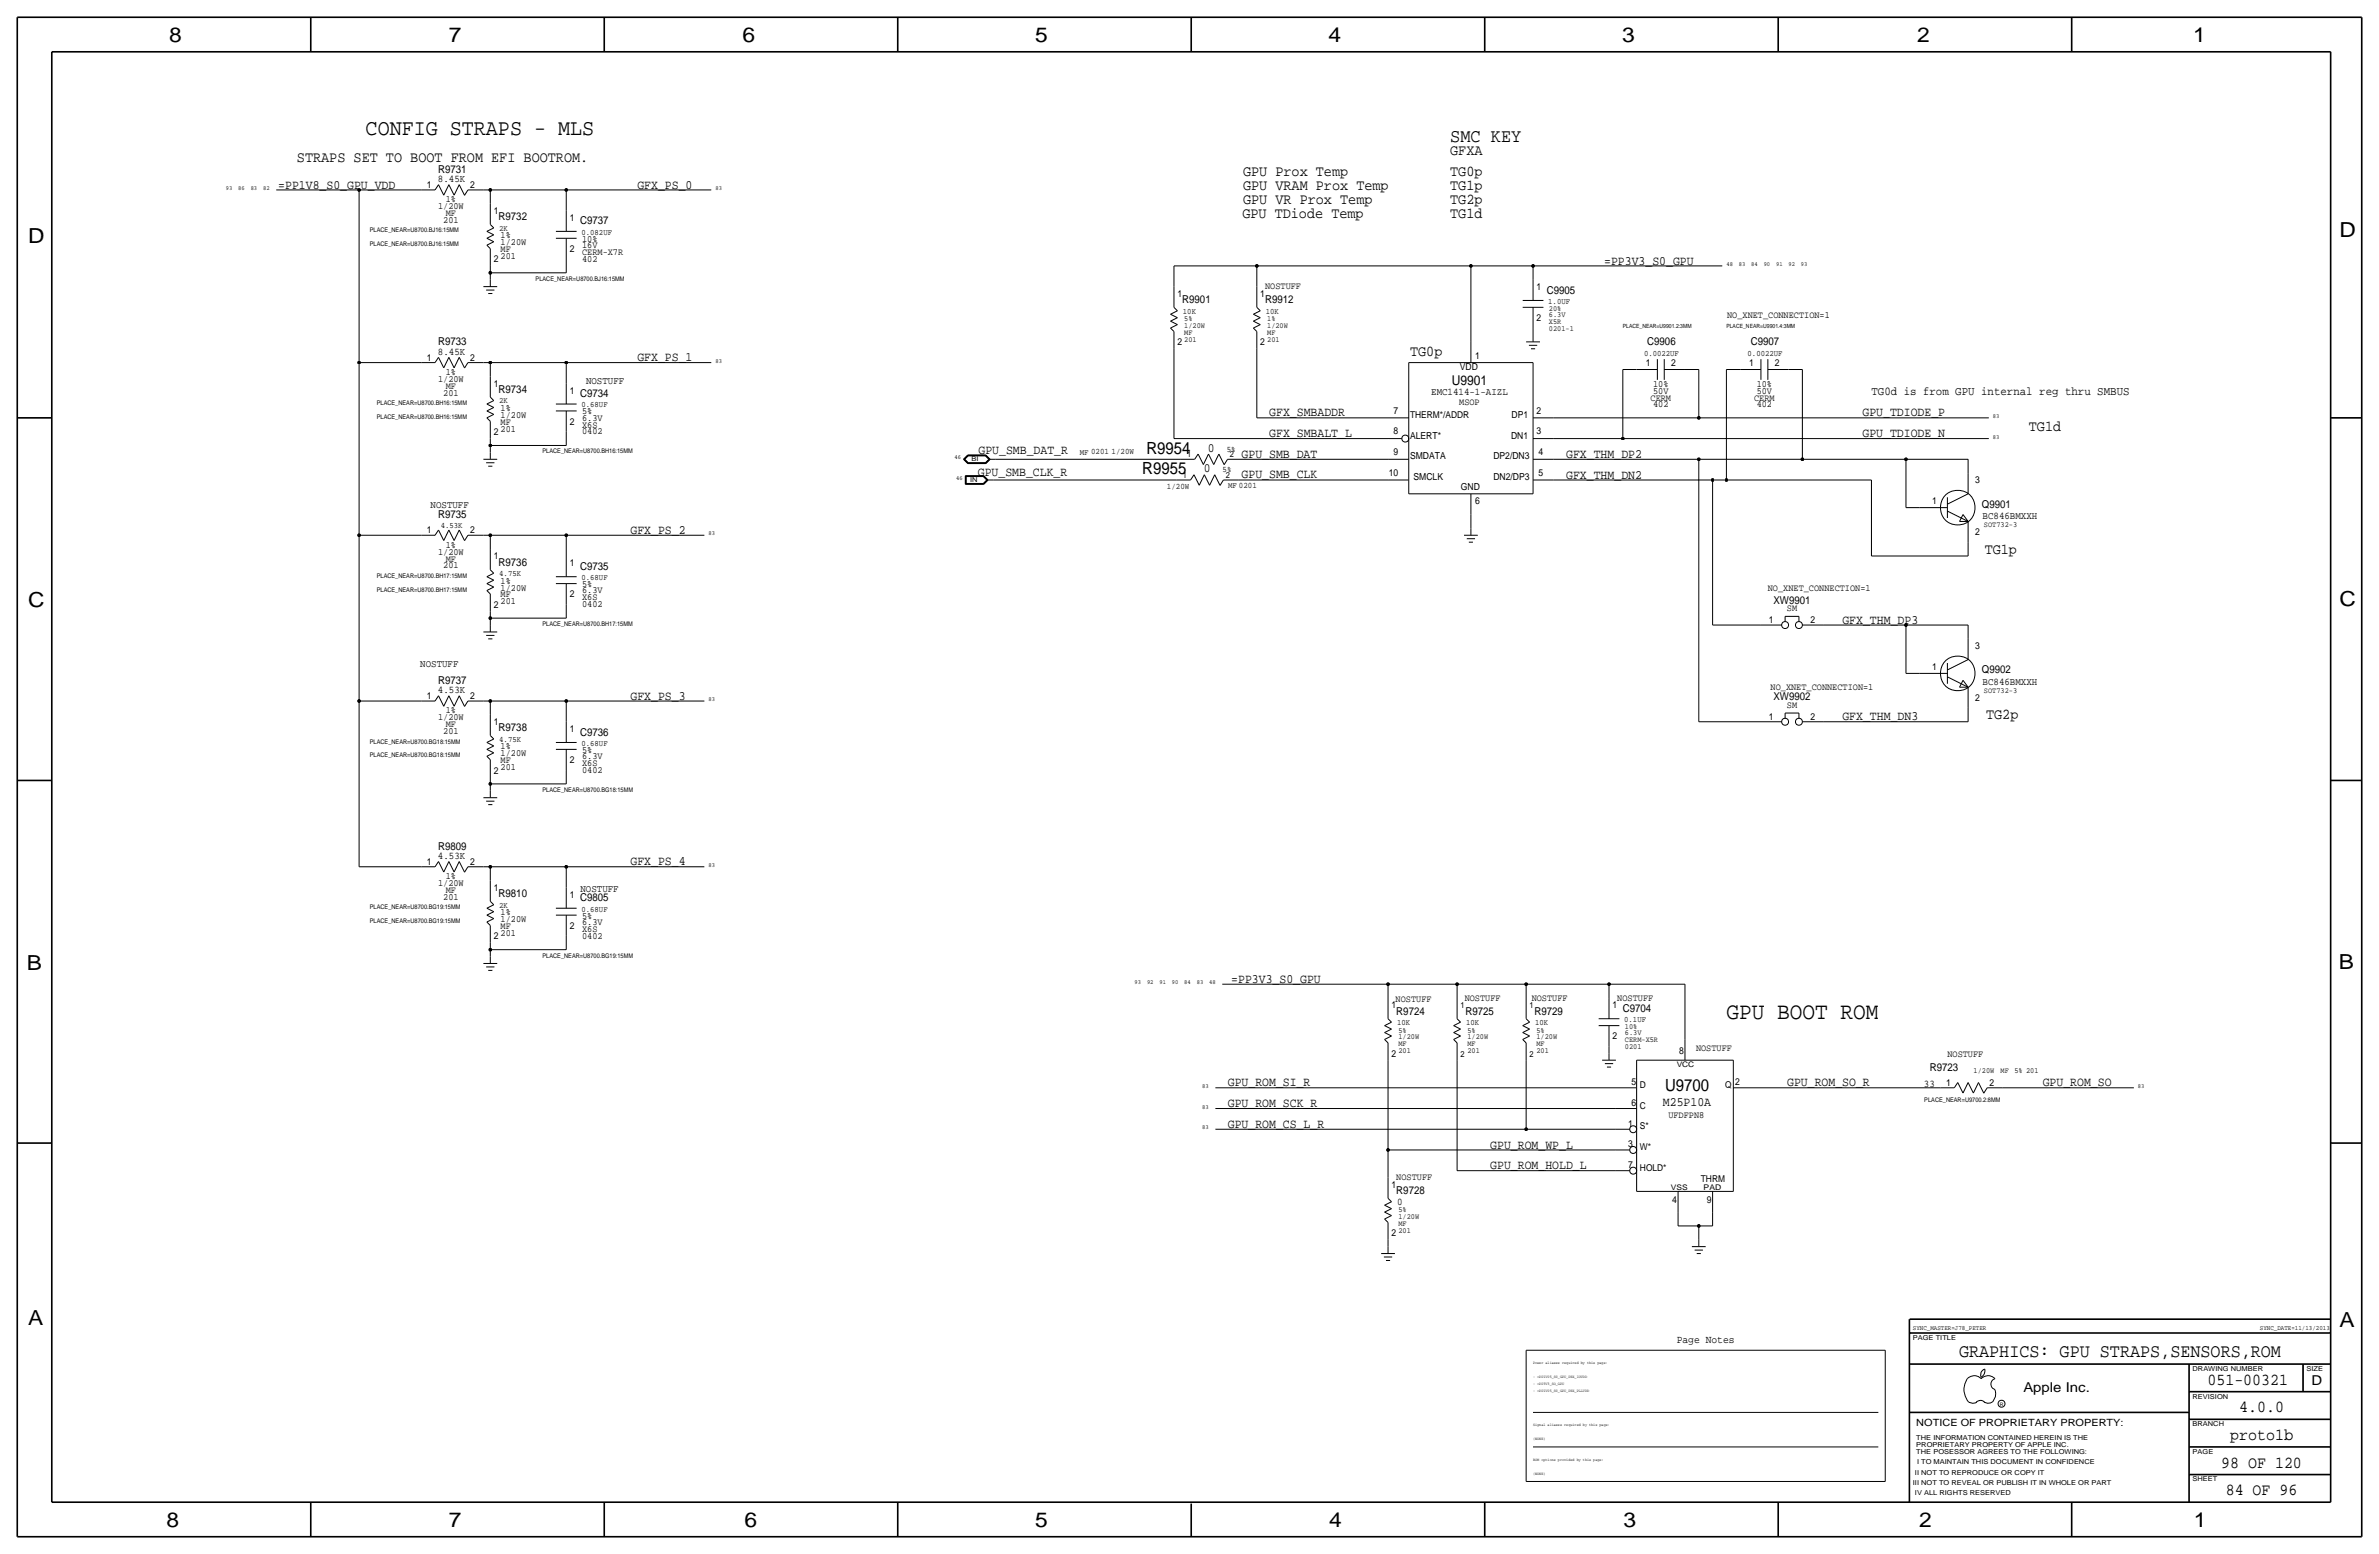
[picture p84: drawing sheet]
<svg xmlns="http://www.w3.org/2000/svg" width="875mm" height="572mm" viewBox="0 0 875 572" stroke-linecap="round" stroke-linejoin="round" font-family="sans-serif">
<defs><g id="words">
<text font-size="8.7" x="635" y="374.6">GPU BOOT ROM</text>
<text font-size="8.3" x="134.5" y="49.5">CONFIG STRAPS - MLS</text>
<g font-size="7.6">
<text x="62.2" y="15.5">8</text>
<text x="165.1" y="15.5">7</text>
<text x="273" y="15.5">6</text>
<text x="380.7" y="15.5">5</text>
<text x="488.7" y="15.5">4</text>
<text x="596.6" y="15.5">3</text>
<text x="705.1" y="15.5">2</text>
<text x="806.7" y="15.5">1</text>
<text x="10.4" y="89.4">D</text>
<text x="860.5" y="87.1">D</text>
<text x="10.4" y="223.3">C</text>
<text x="860.6" y="222.8">C</text>
<text x="9.9" y="356.6">B</text>
<text x="860.3" y="356.4">B</text>
<text x="10.4" y="487.4">A</text>
<text x="860.6" y="488.2">A</text>
<text x="61.2" y="561.6">8</text>
<text x="165.1" y="561.6">7</text>
<text x="273.8" y="561.6">6</text>
<text x="380.7" y="561.6">5</text>
<text x="488.9" y="561.6">4</text>
<text x="597.2" y="561.6">3</text>
<text x="705.9" y="561.6">2</text>
<text x="806.9" y="561.6">1</text>
</g>
<text font-size="7" x="533.4" y="52.1">SMC KEY</text>
<text font-size="6.9" x="720.6" y="499.1">GRAPHICS: GPU STRAPS,SENSORS,ROM</text>
<g font-size="6.2">
<text x="421.7" y="166.9">R9954</text>
<text x="420.1" y="174.5">R9955</text>
<text x="612.4" y="401.3">U9700</text>
<text x="811.9" y="509.3">051-00321</text>
<text x="823.6" y="519.4">4.0.0</text>
<text x="820.3" y="529.6">proto1b</text>
<text x="817" y="539.7">98 OF 120</text>
<text x="818.7" y="549.9">84 OF 96</text>
</g>
<g font-size="5.6">
<text x="109.2" y="59.7">STRAPS SET TO BOOT FROM EFI BOOTROM.</text>
<text x="533.4" y="57.1">GFXA</text>
<text x="457.2" y="64.8">GPU Prox Temp</text>
<text x="533.4" y="64.8">TG0p</text>
<text x="457.2" y="69.8">GPU VRAM Prox Temp</text>
<text x="533.4" y="69.8">TG1p</text>
<text x="457.2" y="74.9">GPU VR Prox Temp</text>
<text x="533.4" y="74.9">TG2p</text>
<text x="456.9" y="80">GPU TDiode Temp</text>
<text x="533.4" y="80">TG1d</text>
<text x="518.7" y="130.8">TG0p</text>
<text x="746.3" y="158.5">TG1d</text>
<text x="730" y="203.7">TG1p</text>
<text x="730.5" y="264.4">TG2p</text>
</g>
<g font-size="5">
<text x="534" y="141.5">U9901</text>
<text x="850.2" y="509.3">D</text>
<text x="744.2" y="511.8">Apple Inc.</text>
</g>
<g font-size="4.7">
<text x="102.4" y="69.3">=PP1V8_S0_GPU_VDD</text>
<text x="234.4" y="69.3">GFX_PS_0</text>
<text x="590" y="97.5">=PP3V3_S0_GPU</text>
<text x="234.4" y="132.8">GFX_PS_1</text>
<text x="466.9" y="153.2">GFX_SMBADDR</text>
<text x="685" y="153.2">GPU_TDIODE_P</text>
<text x="466.9" y="160.8">GFX_SMBALT_L</text>
<text x="685" y="160.8">GPU_TDIODE_N</text>
<text x="359.9" y="166.9">GPU_SMB_DAT_R</text>
<text x="444.3" y="166.1">0</text>
<text x="442.7" y="173.7">0</text>
<text x="456.7" y="168.4">GPU_SMB_DAT</text>
<text x="576.1" y="168.4">GFX_THM_DP2</text>
<text x="359.7" y="175">GPU_SMB_CLK_R</text>
<text x="456.7" y="175.8">GPU_SMB_CLK</text>
<text x="576.1" y="176">GFX_THM_DN2</text>
<text x="231.9" y="196.3">GFX_PS_2</text>
<text x="677.7" y="229.4">GFX_THM_DP3</text>
<text x="231.9" y="257.3">GFX_PS_3</text>
<text x="677.7" y="264.9">GFX_THM_DN3</text>
<text x="231.9" y="318.3">GFX_PS_4</text>
<text x="452.9" y="361.4">=PP3V3_S0_GPU</text>
<text x="451.6" y="399.5">GPU_ROM_SI_R</text>
<text x="657.4" y="399.5">GPU_ROM_SO_R</text>
<text x="751.3" y="399.5">GPU_ROM_SO</text>
<text x="451.6" y="407.2">GPU_ROM_SCK_R</text>
<text x="611.7" y="406.9">M25P10A</text>
<text x="451.6" y="414.8">GPU_ROM_CS_L_R</text>
<text x="548.1" y="422.4">GPU_ROM_WP_L</text>
<text x="548.1" y="430">GPU_ROM_HOLD_L</text>
</g>
<text font-size="4.4" x="688.3" y="145.3">TG0d is from GPU internal reg thru SMBUS</text>
<g font-size="4">
<text x="161.1" y="63.5">R9731</text>
<text x="183.4" y="81">R9732</text>
<text x="213.4" y="82.6">C9737</text>
<text x="569" y="108">C9905</text>
<text x="434.8" y="111.5">R9901</text>
<text x="465.3" y="111.5">R9912</text>
<text x="161.1" y="127">R9733</text>
<text x="605.9" y="127">C9906</text>
<text x="644" y="127">C9907</text>
<text x="183.4" y="144.5">R9734</text>
<text x="213.4" y="146.1">C9734</text>
<text x="161.1" y="190.5">R9735</text>
<text x="729" y="186.7">Q9901</text>
<text x="183.4" y="208">R9736</text>
<text x="213.4" y="209.6">C9735</text>
<text x="652.3" y="222">XW9901</text>
<text x="161.1" y="251.5">R9737</text>
<text x="729" y="247.7">Q9902</text>
<text x="652.3" y="257.6">XW9902</text>
<text x="183.4" y="269">R9738</text>
<text x="213.4" y="270.5">C9736</text>
<text x="161.1" y="312.4">R9809</text>
<text x="183.4" y="329.9">R9810</text>
<text x="213.4" y="331.5">C9805</text>
<text x="513.6" y="373.1">R9724</text>
<text x="539" y="373.1">R9725</text>
<text x="564.4" y="373.1">R9729</text>
<text x="596.9" y="372.1">C9704</text>
<text x="709.8" y="393.7">R9723</text>
<text x="513.6" y="439.2">R9728</text>
<text x="616.7" y="494">Page Notes</text>
</g>
<g font-size="3.8">
<text x="161.1" y="67.1">8.45K</text>
<text x="161.1" y="130.6">8.45K</text>
<text x="215.5" y="141.2">NOSTUFF</text>
<text x="526.4" y="145.3">EMC1414-1-AIZL</text>
<text x="158.4" y="186.9">NOSTUFF</text>
<text x="729.2" y="190.8">BC846BMXXH</text>
<text x="154.6" y="245.4">NOSTUFF</text>
<text x="729.2" y="251.8">BC846BMXXH</text>
<text x="161.1" y="255">4.53K</text>
<text x="161.1" y="316">4.53K</text>
<text x="213.5" y="327.9">NOSTUFF</text>
<text x="707.7" y="399.8">33</text>
<text x="513.8" y="443">0</text>
</g>
<text font-size="3.7" x="704.8" y="524.5">NOTICE OF PROPRIETARY PROPERTY:</text>
<g font-size="3.5">
<text x="157" y="69.1">1</text>
<text x="173" y="69.1">2</text>
<text x="161.1" y="77">1/20W</text>
<text x="164" y="74.4">1%</text>
<text x="163" y="82">201</text>
<text x="164" y="79.5">MF</text>
<text x="181.6" y="78.7">1</text>
<text x="209.5" y="81.3">1</text>
<text x="184.1" y="87.6">1%</text>
<text x="214.1" y="88.9">10%</text>
<text x="184.1" y="92.7">MF</text>
<text x="184.1" y="90.2">1/20W</text>
<text x="184.1" y="95.3">201</text>
<text x="209.5" y="92.7">2</text>
<text x="214.1" y="91.2">16V</text>
<text x="214.1" y="93.7">CERM-X7R</text>
<text x="181.6" y="96.5">2</text>
<text x="214.1" y="96.3">402</text>
<text x="465.3" y="106.2">NOSTUFF</text>
<text x="565.1" y="106.7">1</text>
<text x="433.1" y="109.2">1</text>
<text x="463.5" y="109.2">1</text>
<text x="565.1" y="118.1">2</text>
<text x="635.3" y="117.1">NO_XNET_CONNECTION=1</text>
<text x="433.1" y="127">2</text>
<text x="463.5" y="127">2</text>
<text x="157" y="132.6">1</text>
<text x="164" y="137.9">1%</text>
<text x="173" y="132.6">2</text>
<text x="537" y="135.9">VDD</text>
<text x="542.6" y="132.1">1</text>
<text x="605.3" y="134.6">1</text>
<text x="614.7" y="134.6">2</text>
<text x="643.4" y="134.6">1</text>
<text x="652.8" y="134.6">2</text>
<text x="161.1" y="140.5">1/20W</text>
<text x="164" y="143">MF</text>
<text x="181.6" y="142.2">1</text>
<text x="608" y="142.2">10%</text>
<text x="646.1" y="142.2">10%</text>
<text x="163" y="145.5">201</text>
<text x="209.5" y="144.8">1</text>
<text x="536.7" y="149.1">MSOP</text>
<text x="607.1" y="147.3">CERM</text>
<text x="608" y="149.9">402</text>
<text x="608" y="144.8">50V</text>
<text x="645.2" y="147.3">CERM</text>
<text x="646.1" y="144.8">50V</text>
<text x="646.1" y="149.9">402</text>
<text x="184.1" y="151.1">1%</text>
<text x="184.1" y="153.7">1/20W</text>
<text x="214.1" y="152.4">5%</text>
<text x="214.1" y="154.7">6.3V</text>
<text x="512.6" y="152.1">7</text>
<text x="518.7" y="153.7">THERM*/ADDR</text>
<text x="556" y="153.7">DP1</text>
<text x="565.2" y="152.1">2</text>
<text x="181.6" y="160">2</text>
<text x="184.1" y="156.2">MF</text>
<text x="184.1" y="158.8">201</text>
<text x="209.5" y="156.2">2</text>
<text x="214.1" y="159.8">0402</text>
<text x="214.1" y="157.2">X6S</text>
<text x="512.6" y="159.8">8</text>
<text x="518.7" y="161.3">ALERT*</text>
<text x="555.8" y="161.3">DN1</text>
<text x="565.2" y="159.8">3</text>
<text x="512.6" y="167.4">9</text>
<text x="565.9" y="167.4">4</text>
<text x="518.7" y="168.9">SMDATA</text>
<text x="549.3" y="168.9">DP2/DN3</text>
<text x="510.8" y="175">10</text>
<text x="519.9" y="176.5">SMCLK</text>
<text x="549.3" y="176.5">DN2/DP3</text>
<text x="565.9" y="175">5</text>
<text x="726.4" y="177.8">3</text>
<text x="537.3" y="180.3">GND</text>
<text x="542.5" y="185.4">6</text>
<text x="710.7" y="185.4">1</text>
<text x="157" y="196.1">1</text>
<text x="173" y="196.1">2</text>
<text x="726.4" y="196.9">2</text>
<text x="161.1" y="204">1/20W</text>
<text x="164" y="201.4">1%</text>
<text x="163" y="209">201</text>
<text x="164" y="206.5">MF</text>
<text x="181.6" y="205.7">1</text>
<text x="209.5" y="208.3">1</text>
<text x="184.1" y="214.6">1%</text>
<text x="214.1" y="215.9">5%</text>
<text x="184.1" y="217.2">1/20W</text>
<text x="184.1" y="219.7">MF</text>
<text x="209.5" y="219.7">2</text>
<text x="214.1" y="218.2">6.3V</text>
<text x="214.1" y="220.7">X6S</text>
<text x="650.2" y="217.2">NO_XNET_CONNECTION=1</text>
<text x="181.6" y="223.5">2</text>
<text x="184.1" y="222.3">201</text>
<text x="214.1" y="223.3">0402</text>
<text x="657.2" y="224.8">SM</text>
<text x="650.6" y="229.1">1</text>
<text x="665.9" y="229.1">2</text>
<text x="726.4" y="238.8">3</text>
<text x="710.7" y="246.4">1</text>
<text x="157" y="257">1</text>
<text x="173" y="257">2</text>
<text x="651.3" y="253.7">NO_XNET_CONNECTION=1</text>
<text x="726.4" y="257.8">2</text>
<text x="164" y="262.4">1%</text>
<text x="657.2" y="260.4">SM</text>
<text x="161.1" y="264.9">1/20W</text>
<text x="164" y="267.5">MF</text>
<text x="181.6" y="266.7">1</text>
<text x="209.5" y="269.2">1</text>
<text x="650.6" y="264.7">1</text>
<text x="665.9" y="264.7">2</text>
<text x="163" y="270">201</text>
<text x="184.1" y="275.6">1%</text>
<text x="184.1" y="278.1">1/20W</text>
<text x="184.1" y="280.7">MF</text>
<text x="209.5" y="280.7">2</text>
<text x="214.1" y="279.1">6.3V</text>
<text x="214.1" y="276.9">5%</text>
<text x="214.1" y="281.7">X6S</text>
<text x="181.6" y="284.5">2</text>
<text x="184.1" y="283.2">201</text>
<text x="214.1" y="284.2">0402</text>
<text x="157" y="318">1</text>
<text x="164" y="323.3">1%</text>
<text x="173" y="318">2</text>
<text x="161.1" y="325.9">1/20W</text>
<text x="164" y="328.4">MF</text>
<text x="181.6" y="327.7">1</text>
<text x="163" y="331">201</text>
<text x="209.5" y="330.2">1</text>
<text x="184.1" y="341.6">MF</text>
<text x="184.1" y="336.6">1%</text>
<text x="184.1" y="339.1">1/20W</text>
<text x="209.5" y="341.6">2</text>
<text x="214.1" y="337.8">5%</text>
<text x="214.1" y="340.1">6.3V</text>
<text x="181.6" y="345.4">2</text>
<text x="184.1" y="344.2">201</text>
<text x="214.1" y="345.2">0402</text>
<text x="214.1" y="342.6">X6S</text>
<text x="511.8" y="370.8">1</text>
<text x="513.3" y="368.6">NOSTUFF</text>
<text x="538.7" y="368.3">NOSTUFF</text>
<text x="563.4" y="368.3">NOSTUFF</text>
<text x="593.1" y="370.8">1</text>
<text x="594.9" y="368">NOSTUFF</text>
<text x="593.1" y="382.3">2</text>
<text x="511.8" y="388.6">2</text>
<text x="617.6" y="387.7">8</text>
<text x="623.8" y="386.3">NOSTUFF</text>
<text x="716.3" y="388.9">NOSTUFF</text>
<text x="600.1" y="399.1">5</text>
<text x="603.2" y="400.1">D</text>
<text x="634.6" y="400.1">Q</text>
<text x="638.2" y="399.1">2</text>
<text x="715.8" y="399.3">1</text>
<text x="731.8" y="399.3">2</text>
<text x="600.1" y="406.7">6</text>
<text x="603.2" y="407.7">C</text>
<text x="613.7" y="411.2">UFDFPN8</text>
<text x="598.8" y="414.3">1</text>
<text x="603.2" y="415.3">S*</text>
<text x="598.8" y="421.9">3</text>
<text x="603.2" y="423">W*</text>
<text x="598.8" y="429.6">7</text>
<text x="603.2" y="430.6">HOLD*</text>
<text x="511.8" y="436.9">1</text>
<text x="513.6" y="434.1">NOSTUFF</text>
<text x="625.6" y="434.8">THRM</text>
<text x="615.1" y="442.3">4</text>
<text x="627.8" y="442.3">9</text>
<text x="511.8" y="454.7">2</text>
</g>
<g font-size="3.1">
<text x="397.1" y="167.4">MF 0201</text>
<text x="408.9" y="167.1">1/20W</text>
<text x="451.2" y="166.1">5%</text>
<text x="436.6" y="168.1">1</text>
<text x="449.7" y="173.7">5%</text>
<text x="452.4" y="168.1">2</text>
<text x="429.2" y="179.8">1/20W</text>
<text x="435.1" y="175.8">1</text>
<text x="450.8" y="175.8">2</text>
<text x="451.7" y="179.6">MF 0201</text>
<text x="537.2" y="370.8">1</text>
<text x="562.6" y="370.8">1</text>
<text x="537.2" y="388.6">2</text>
<text x="562.6" y="388.6">2</text>
</g>
<g font-size="3">
<text x="183.6" y="84.8">2K</text>
<text x="213.9" y="86.4">0.082UF</text>
<text x="569.5" y="111.8">1.0UF</text>
<text x="435.1" y="115.3">10K</text>
<text x="465.6" y="115.3">10K</text>
<text x="604.7" y="130.8">0.0022UF</text>
<text x="642.8" y="130.8">0.0022UF</text>
<text x="183.6" y="148.3">2K</text>
<text x="213.9" y="149.9">0.68UF</text>
<text x="162.1" y="194.1">4.53K</text>
<text x="183.6" y="211.8">4.75K</text>
<text x="213.9" y="213.4">0.68UF</text>
<text x="183.6" y="272.8">4.75K</text>
<text x="213.9" y="274.3">0.68UF</text>
<text x="183.6" y="333.8">2K</text>
<text x="213.9" y="335.3">0.68UF</text>
<text x="513.8" y="376.9">10K</text>
<text x="539.2" y="376.9">10K</text>
<text x="564.6" y="376.9">10K</text>
<text x="597.4" y="375.9">0.1UF</text>
</g>
<g font-size="2.9">
<text x="435.6" y="118.1">5%</text>
<text x="466.1" y="118.1">1%</text>
<text x="569.7" y="114.3">20%</text>
<text x="569.7" y="119.1">X5R</text>
<text x="569.7" y="116.6">6.3V</text>
<text x="435.6" y="120.7">1/20W</text>
<text x="435.6" y="123.2">MF</text>
<text x="435.6" y="125.7">201</text>
<text x="466.1" y="120.7">1/20W</text>
<text x="466.1" y="125.7">201</text>
<text x="466.1" y="123.2">MF</text>
<text x="569.7" y="121.7">0201-1</text>
<text x="729.7" y="193.8">SOT732-3</text>
<text x="729.7" y="254.8">SOT732-3</text>
<text x="514.3" y="379.7">5%</text>
<text x="514.3" y="382.3">1/20W</text>
<text x="539.8" y="382.3">1/20W</text>
<text x="539.8" y="379.7">5%</text>
<text x="565.1" y="382.3">1/20W</text>
<text x="565.1" y="379.7">5%</text>
<text x="597.7" y="383.3">CERM-X5R</text>
<text x="597.7" y="380.7">6.3V</text>
<text x="597.7" y="378.5">10%</text>
<text x="514.3" y="384.8">MF</text>
<text x="514.3" y="387.3">201</text>
<text x="539.8" y="384.8">MF</text>
<text x="539.8" y="387.3">201</text>
<text x="565.1" y="387.4">201</text>
<text x="565.1" y="384.8">MF</text>
<text x="597.7" y="385.8">0201</text>
<text x="725.9" y="394.5">1/20W</text>
<text x="735.8" y="394.5">MF</text>
<text x="740.9" y="394.5">5% 201</text>
<text x="626.6" y="437.6">PAD</text>
<text x="514.3" y="445.8">5%</text>
<text x="514.3" y="448.3">1/20W</text>
<text x="514.3" y="450.8">MF</text>
<text x="514.3" y="453.4">201</text>
</g>
<g font-size="2.8">
<text x="616.7" y="392.5">VCC</text>
<text x="614.6" y="437.7">VSS</text>
</g>
<g font-size="2.5">
<text x="357.4" y="169.7">BI</text>
<text x="356.9" y="177.3">IN</text>
<text x="703.6" y="492.8">PAGE TITLE</text>
<text x="806.4" y="504.2">DRAWING NUMBER</text>
<text x="848.4" y="504.2">SIZE</text>
<text x="806.4" y="514.4">REVISION</text>
<text x="806.4" y="524.5">BRANCH</text>
<text x="704.8" y="532.1">PROPRIETARY PROPERTY OF APPLE INC.</text>
<text x="704.8" y="529.6">THE INFORMATION CONTAINED HEREIN IS THE</text>
<text x="704.9" y="534.7">THE POSESSOR AGREES TO THE FOLLOWING:</text>
<text x="705.1" y="538.5">I TO MAINTAIN THIS DOCUMENT IN CONFIDENCE</text>
<text x="806.4" y="534.7">PAGE</text>
<text x="704.3" y="542.3">II NOT TO REPRODUCE OR COPY IT</text>
<text x="806.5" y="544.8">SHEET</text>
<text x="703.6" y="546.1">III NOT TO REVEAL OR PUBLISH IT IN WHOLE OR PART</text>
<text x="704.3" y="549.9">IV ALL RIGHTS RESERVED</text>
</g>
<g font-size="2.4">
<text x="703.6" y="488.9">SYNC_MASTER=J78_PETER</text>
<text x="831.2" y="488.9">SYNC_DATE=11/13/2013</text>
</g>
<g font-size="2.3">
<text x="83.1" y="69.9">93</text>
<text x="87.6" y="69.9">86</text>
<text x="92.2" y="69.9">83</text>
<text x="96.8" y="69.9">82</text>
<text x="263.1" y="69.9">83</text>
<text x="136" y="85.5">PLACE_NEAR=U8700.BJ16:15MM</text>
<text x="136" y="90.6">PLACE_NEAR=U8700.BJ16:15MM</text>
<text x="635" y="97.8">48</text>
<text x="639.6" y="97.8">83</text>
<text x="644.1" y="97.8">84</text>
<text x="648.7" y="97.8">90</text>
<text x="653.3" y="97.8">91</text>
<text x="657.9" y="97.8">92</text>
<text x="662.4" y="97.8">93</text>
<text x="197" y="103.3">PLACE_NEAR=U8700.BJ16:15MM</text>
<text x="263.1" y="133.4">83</text>
<text x="138.6" y="149">PLACE_NEAR=U8700.BH16:15MM</text>
<text x="138.6" y="154.1">PLACE_NEAR=U8700.BH16:15MM</text>
<text x="733" y="153.7">83</text>
<text x="733" y="161.3">83</text>
<text x="199.5" y="166.8">PLACE_NEAR=U8700.BH16:15MM</text>
<text x="351.1" y="168.9">46</text>
<text x="351.7" y="176.5">46</text>
<text x="260.6" y="196.9">83</text>
<text x="138.6" y="212.5">PLACE_NEAR=U8700.BH17:15MM</text>
<text x="138.6" y="217.6">PLACE_NEAR=U8700.BH17:15MM</text>
<text x="199.5" y="230.3">PLACE_NEAR=U8700.BH17:15MM</text>
<text x="260.6" y="257.8">83</text>
<text x="136" y="273.5">PLACE_NEAR=U8700.BG18:15MM</text>
<text x="136" y="278.5">PLACE_NEAR=U8700.BG18:15MM</text>
<text x="199.5" y="291.2">PLACE_NEAR=U8700.BG18:15MM</text>
<text x="260.6" y="318.8">83</text>
<text x="136" y="334.4">PLACE_NEAR=U8700.BG19:15MM</text>
<text x="136" y="339.5">PLACE_NEAR=U8700.BG19:15MM</text>
<text x="199.5" y="352.2">PLACE_NEAR=U8700.BG19:15MM</text>
<text x="417.3" y="362">93</text>
<text x="421.9" y="362">92</text>
<text x="426.5" y="362">91</text>
<text x="431" y="362">90</text>
<text x="435.6" y="362">84</text>
<text x="440.2" y="362">83</text>
<text x="444.8" y="362">48</text>
<text x="442.2" y="400.1">83</text>
<text x="786.4" y="400.1">83</text>
<text x="442.2" y="407.7">83</text>
<text x="707.8" y="405.3">PLACE_NEAR=U9700.2:8MM</text>
<text x="442.2" y="415.3">83</text>
</g>
<g font-size="2.1">
<text x="596.9" y="120.7">PLACE_NEAR=U9901.2:3MM</text>
<text x="635" y="120.7">PLACE_NEAR=U9901.4:3MM</text>
</g>
<text font-size="1.8" x="735.6" y="516.9">R</text>
<g font-size="1.4">
<text x="563.9" y="501.6">Power aliases required by this page:</text>
<text x="563.9" y="509.3">- =PP3V3_SO_GPU</text>
<text x="563.9" y="506.7">- =PP1V05_S0_GPU_PEX_IOVDD</text>
<text x="563.9" y="511.8">- =PP1V05_S0_GPU_PEX_PLLVDD</text>
<text x="563.9" y="524.5">Signal aliases required by this page:</text>
<text x="563.9" y="529.6">(NONE)</text>
<text x="563.9" y="537.2">BOM options provided by this page:</text>
<text x="563.9" y="542.3">(NONE)</text>
</g>
</g></defs>
<g fill="none" stroke="#000" stroke-width=".37">
<path d="M101.6 69.9h30.5zM132.1 69.9v63.5zM132.1 69.9h22.8zM154.9 69.9h5.1zM161.3 67.9l-1.3 2zM161.3 67.9l1.9 3.9zM165.1 67.9l-1.9 3.9zM165.1 67.9l1.9 3.9zM168.9 67.9l-1.9 3.9zM168.9 67.9l1.9 3.9zM172.1 69.9l-1.3 2zM172.1 69.9h5.7z"/>
<path d="M177.8 69.9h2.5zM180.3 69.9v5zM180.3 74.9v7.7zM180.3 69.9h28zM208.3 69.8v7.7zM208.3 69.9h53.3zM208.3 77.5v7.6zM179.1 85.1l2.5-1.3zM179.1 90.2l2.5-1.3zM179.1 87.6l2.5-1.2zM179.1 90.2l1.2 1.2zM179.1 87.6l2.5 1.3z"/>
<path d="M179.1 85.1l2.5 1.3zM180.3 82.5l1.3 1.3zM180.3 97.8v2.5zM180.3 91.4v6.4zM204.5 85.1h7.6zM204.5 87.6h7.6zM208.3 95.3v5zM208.3 87.6v7.7zM431.8 97.8h30.5zM431.8 97.8v7.6zM462.3 97.8h78.7zM462.3 97.8v7.6z"/>
<path d="M541 97.8h22.9zM541 97.8v27.9zM563.9 97.8h69.6zM563.9 97.8v5.1zM177.8 105.4h5.1zM178.8 106.7h3.1zM179.6 108h1.5zM180.3 100.3v2.6zM180.3 102.9v2.5zM180.3 100.3h28zM430.5 115.6l2.6-1.3zM430.5 118.1l2.6-1.3z"/>
<path d="M430.5 118.1l2.6 1.3zM430.5 115.6l2.6 1.2zM431.8 113l1.3 1.3zM431.8 105.4v7.6zM461 115.6l2.5-1.3zM461 118.1l2.5-1.3zM461 118.1l2.6 1.3zM461 115.6l2.6 1.2zM462.3 113l1.2 1.3zM462.3 105.4v7.6zM560.1 113h7.6zM560.1 110.5h7.6z"/>
<path d="M563.9 102.9v7.6zM563.9 113v7.7zM132.1 133.4v63.5zM132.1 133.4h22.8zM154.9 133.4h5.1zM161.3 131.4l-1.3 2zM161.3 131.4l1.9 3.9zM165.1 131.4l-1.9 3.9zM165.1 131.4l1.9 3.9zM168.9 131.4l-1.9 3.9zM168.9 131.4l1.9 3.9zM172.1 133.4l-1.3 2z"/>
<path d="M172.1 133.4h5.7zM177.8 133.4h2.5zM180.3 133.4v5zM180.3 138.4v7.7zM180.3 133.4h28zM208.3 133.4h53.3zM208.3 133.3v7.7zM430.5 120.7l2.6-1.3zM430.5 120.7l1.3 1.2zM431.8 128.3v33zM431.8 121.9v6.4zM461 120.7l2.5-1.3z"/>
<path d="M461 120.7l1.3 1.2zM462.3 128.3v25.4zM462.3 121.9v6.4zM518.2 133.4h45.7zM518.2 133.4v48.2zM541 125.7v7.7zM561.3 125.7h5.1zM562.4 127h3zM563.1 128.3h1.5zM563.9 120.7v2.5zM563.9 123.2v2.5zM563.9 133.4v48.2z"/>
<path d="M596.9 135.9v25.4zM596.9 135.9h5.1zM602 135.9h7.6zM609.6 132.1v7.6zM612.1 132.1v7.6zM612.1 135.9h7.7zM619.8 135.9h5zM624.8 135.9v17.8zM635 135.9v40.6zM635 135.9h5.1zM640.1 135.9h7.6zM647.7 132.1v7.6z"/>
<path d="M650.2 132.1v7.6zM650.2 135.9h7.7zM657.9 135.9h5zM662.9 135.9v33zM179.1 148.6l2.5-1.3zM179.1 153.7l2.5-1.3zM179.1 151.1l2.5-1.2zM179.1 153.7l1.2 1.2zM179.1 151.1l2.5 1.3zM179.1 148.6l2.5 1.3zM180.3 146l1.3 1.3zM180.3 154.9v6.4z"/>
<path d="M204.5 148.6h7.6zM204.5 151.1h7.6zM208.3 158.8v5zM208.3 141v7.6zM208.3 151.1v7.7zM462.3 153.7h48.2zM510.5 153.7h7.7zM563.9 153.7h7.6zM571.5 153.7h53.3zM624.8 153.7h106.7zM177.8 168.9h5.1zM178.8 170.2h3.1z"/>
<path d="M179.6 171.5h1.5zM180.3 161.3v2.5zM180.3 163.8v2.6zM180.3 166.4v2.5zM180.3 163.8h28zM354.4 168.9l1.6 1.6zM354.4 168.9l1.6-1.6zM354.5 168.9l1.5 1.5zM354.5 168.9l1.5-1.5zM354.7 168.9l1.4-1.4zM354.7 168.9l1.4 1.4zM354.8 168.9l1.3 1.3z"/>
<path d="M355 175v3.1zM355 178.1h6.8zM355 175h6.8zM355.1 175.1v2.9zM355.1 178h6.7zM355.1 175.1h6.7zM355.2 175.2h6.5zM355.2 175.2v2.7zM355.2 177.9h6.5zM355.3 175.3h6.4zM355.3 175.3v2.5zM355.3 177.8h6.4z"/>
<path d="M356 167.3h6.6zM356 170.5h6.6zM356 170.4h6.6zM356 167.4h6.6zM356.1 167.5h6.4zM356.1 170.3h6.4zM356.1 167.6h6.4zM356.1 170.2h6.4zM356.1 167.6l-1.3 1.3zM361.7 175.3l1.3 1.2zM361.7 177.8l1.3-1.3zM361.7 177.9l1.4-1.4z"/>
<path d="M361.7 175.2l1.4 1.3zM361.8 178l1.5-1.5zM361.8 175.1l1.5 1.4zM361.8 175l1.6 1.5zM361.8 178.1l1.6-1.6zM362.5 167.6l1.2 1.3zM362.5 170.3l1.4-1.4zM362.5 167.5l1.4 1.4zM362.6 170.4l1.4-1.5zM362.6 167.4l1.4 1.5zM362.6 170.5l1.6-1.6zM362.6 167.3l1.6 1.6z"/>
<path d="M363 176.5h2.5zM363.7 168.9l-1.2 1.3zM363.7 168.9h2.6zM365.5 176.5h67.3zM366.3 168.9h68zM431.8 161.3h78.7zM432.8 176.5h5.1zM434.3 168.9h5.1zM439.2 174.6l1.9 3.9zM439.2 174.6l-1.3 1.9zM440.7 167l1.9 3.8zM440.7 167l-1.3 1.9z"/>
<path d="M443 174.6l-1.9 3.9zM443 174.6l1.9 3.9zM444.5 167l-1.9 3.8zM444.5 167l1.9 3.8zM446.8 174.6l-1.9 3.9zM446.8 174.6l1.9 3.9zM448.3 167l-1.9 3.8zM448.3 167l1.9 3.8zM450 176.5h5.7zM450 176.5l-1.3 2.1zM451.5 168.9h5.7zM451.5 168.9l-1.3 2z"/>
<path d="M455.7 176.5h54.8zM457.2 168.9h53.3zM510.5 161.3h5.1zM510.5 176.5h7.7zM510.5 168.9h7.7zM563.9 161.3h7.6zM563.9 168.9h7.6zM563.9 176.5h7.6zM571.5 168.9h53.3zM571.5 161.3h25.4zM571.5 176.5h58.4zM596.9 161.3h134.6z"/>
<path d="M624.8 168.9h38.1zM624.8 168.9v96.5zM629.9 176.5v53.4zM629.9 176.5h5.1zM635 176.5h53.3zM662.9 168.9h38.1zM688.3 176.5v28zM701 168.9v17.8zM701 168.9h22.9zM723.9 168.9v5.1zM723.9 174v7.6zM132.1 196.9v60.9z"/>
<path d="M132.1 196.9h22.8zM154.9 196.9h5.1zM161.3 194.9l-1.3 2zM161.3 194.9l1.9 3.9zM165.1 194.9l-1.9 3.9zM165.1 194.9l1.9 3.9zM168.9 194.9l-1.9 3.9zM168.9 194.9l1.9 3.9zM172.1 196.9l-1.3 2zM172.1 196.9h5.7zM177.8 196.9h2.5zM180.3 196.9v5z"/>
<path d="M180.3 196.9h28zM208.3 196.8v7.7zM208.3 196.9h50.8zM518.2 181.6h45.7zM538.5 196.9h5.1zM539.5 198.1h3zM540.3 199.4h1.5zM541 189.2v5.1zM541 194.3v2.6zM541 181.6v7.6zM701 186.7h5.1zM706.1 186.7h10.2z"/>
<path d="M716.3 188l7.6 3.8zM716.3 182.9v7.6zM716.3 185.4l7.6-3.8zM720.8 191.8h3.1zM722 189.2l1.9 2.6zM722 189.2l-1.2 2.6zM723.9 199.4v5.1zM723.9 191.8v7.6zM179.1 212.1l2.5-1.3zM179.1 217.2l2.5-1.3zM179.1 214.6l2.5-1.2zM179.1 217.2l1.2 1.2z"/>
<path d="M179.1 214.6l2.5 1.3zM179.1 212.1l2.5 1.3zM180.3 209.5l1.3 1.3zM180.3 201.9v7.7zM180.3 218.4v6.4zM204.5 212.1h7.6zM204.5 214.6h7.6zM208.3 204.5v7.6zM208.3 214.6v7.7zM688.3 204.5h35.6zM177.8 232.4h5.1zM178.8 233.7h3.1z"/>
<path d="M179.6 235h1.5zM180.3 224.8v2.5zM180.3 227.3v2.6zM180.3 229.9v2.5zM180.3 227.3h28zM208.3 222.3v5zM629.9 229.9h17.8zM647.7 229.9h7.6zM656.6 226.7v1.9zM656.6 226.7h5.1zM661.7 226.7v1.9zM662.9 229.9h7.7z"/>
<path d="M670.6 229.9h30.4zM701 229.9v17.7zM701 229.9h22.9zM723.9 229.9v5.1zM723.9 235v7.6zM132.1 257.8v61zM132.1 257.8h22.8zM154.9 257.8h5.1zM161.3 255.9l-1.3 1.9zM161.3 255.9l1.9 3.8zM165.1 255.9l-1.9 3.8zM165.1 255.9l1.9 3.8z"/>
<path d="M168.9 255.9l-1.9 3.8zM168.9 255.9l1.9 3.8zM172.1 257.8l-1.3 2zM172.1 257.8h5.7zM177.8 257.8h2.5zM180.3 257.8v5.1zM180.3 257.8h28zM208.3 257.8v7.6zM208.3 257.8h50.8zM701 247.7h5.1zM706.1 247.7h10.2zM716.3 248.9l7.6 3.8z"/>
<path d="M716.3 243.8v7.7zM716.3 246.4l7.6-3.8zM720.8 252.7h3.1zM722 250.2l1.9 2.5zM722 250.2l-1.2 2.5zM723.9 252.7v7.7zM179.1 273.1l2.5-1.3zM179.1 278.1l2.5-1.2zM179.1 275.6l2.5-1.3zM179.1 278.1l1.2 1.3zM179.1 275.6l2.5 1.3zM179.1 273.1l2.5 1.2z"/>
<path d="M180.3 270.5l1.3 1.3zM180.3 262.9v7.6zM180.3 279.4v6.4zM204.5 273.1h7.6zM204.5 275.6h7.6zM208.3 265.4v7.7zM208.3 275.6v7.6zM624.8 265.4h22.9zM647.7 265.4h7.6zM656.6 262.2v2zM656.6 262.2h5.1zM661.7 262.2v2z"/>
<path d="M662.9 265.4h7.7zM670.6 265.4h53.3zM723.9 260.4v5zM177.8 293.4h5.1zM178.8 294.6h3.1zM179.6 295.9h1.5zM180.3 285.8v2.5zM180.3 288.3v2.5zM180.3 290.8v2.6zM180.3 288.3h28zM208.3 283.2v5.1zM132.1 318.8h22.8z"/>
<path d="M154.9 318.8h5.1zM161.3 316.8l-1.3 2zM161.3 316.8l1.9 3.9zM165.1 316.8l-1.9 3.9zM165.1 316.8l1.9 3.9zM168.9 316.8l-1.9 3.9zM168.9 316.8l1.9 3.9zM172.1 318.8l-1.3 2zM172.1 318.8h5.7zM177.8 318.8h2.5zM180.3 318.8v5zM180.3 318.8h28z"/>
<path d="M208.3 318.8v7.6zM208.3 318.8h50.8zM179.1 334l2.5-1.3zM179.1 339.1l2.5-1.3zM179.1 336.6l2.5-1.3zM179.1 339.1l1.2 1.3zM179.1 336.6l2.5 1.2zM179.1 334l2.5 1.3zM180.3 331.5l1.3 1.2zM180.3 323.8v7.7zM204.5 334h7.6zM204.5 336.6h7.6z"/>
<path d="M208.3 326.4v7.6zM208.3 336.5v7.7zM177.8 354.3h5.1zM178.8 355.6h3.1zM179.6 356.9h1.5zM180.3 346.7v2.5zM180.3 349.2v2.6zM180.3 351.8v2.5zM180.3 340.4v6.3zM180.3 349.2h28zM208.3 344.2v5zM449.6 362h60.9z"/>
<path d="M509.3 379.7l2.5 1.3zM509.3 377.2l2.5 1.3zM509.3 377.2l2.5-1.3zM509.3 379.7l2.5-1.2zM510.5 362h25.4zM510.5 362v5zM510.5 367v7.6zM510.5 374.6l1.3 1.3zM534.7 379.7l2.5 1.3zM534.7 377.2l2.5 1.3zM534.7 377.2l2.5-1.3zM534.7 379.7l2.5-1.2z"/>
<path d="M535.9 362h25.4zM535.9 362v5zM535.9 367v7.6zM535.9 374.6l1.3 1.3zM560.1 379.7l2.5 1.3zM560.1 377.2l2.5 1.3zM560.1 377.2l2.5-1.3zM560.1 379.7l2.5-1.2zM561.3 362v5zM561.3 367v7.6zM561.3 362h30.5zM561.3 374.6l1.3 1.3z"/>
<path d="M588 377.2h7.6zM588 374.6h7.6zM591.8 362v5zM591.8 367v7.7zM591.8 377.2v7.6zM591.8 362h28zM619.8 361.9v20.4zM509.3 382.3l1.2 1.2zM509.3 382.3l2.5-1.3zM510.5 389.9v33zM510.5 383.5v6.4zM534.7 382.3l1.2 1.2z"/>
<path d="M534.7 382.3l2.5-1.3zM535.9 389.9v40.6zM535.9 383.5v6.4zM560.1 382.3l1.2 1.2zM560.1 382.3l2.5-1.3zM561.3 389.9v25.4zM561.3 383.5v6.4zM589.3 389.9h5.1zM590.3 391.2h3zM591.1 392.4h1.5zM591.8 384.8v2.5zM591.8 387.4v2.5z"/>
<path d="M602 389.9v48.3zM602 389.9h35.5zM619.8 382.3v7.6zM637.5 389.9v48.2zM720.1 398.1l1.9 3.9zM720.1 398.1l-1.3 2zM723.9 398.1l-1.9 3.9zM723.9 398.1l1.9 3.9zM727.7 398.1l-1.9 3.9zM727.7 398.1l1.9 3.9zM447 400.1h147.4zM447 407.7h147.4z"/>
<path d="M447 415.3h114.3zM561.3 415.3h33.1zM594.4 415.3h5zM594.4 400.1h7.6zM594.4 407.7h7.6zM637.5 400.1h7.7zM645.2 400.1h68.5zM713.7 400.1h5.1zM730.9 400.1l-1.3 2zM730.9 400.1h5.7zM736.6 400.1h48.3zM510.5 422.9h83.9z"/>
<path d="M510.5 422.9v10.2zM510.5 433.1v7.6zM535.9 430.5h58.5zM594.4 422.9h5zM594.4 430.5h5zM602 438.1h35.5zM617.2 438.2v7.6zM629.9 438.2v7.6zM509.3 448.3l1.2 1.3zM509.3 445.8l2.5 1.2zM509.3 443.2l2.5 1.3zM509.3 443.2l2.5-1.2z"/>
<path d="M509.3 448.3l2.5-1.3zM509.3 445.8l2.5-1.3zM510.5 455.9v2.6zM510.5 449.6v6.3zM510.5 458.5v2.5zM510.5 440.7l1.3 1.3zM617.2 445.8v5.1zM617.2 450.9h7.6zM622.3 458.5h5.1zM623.3 459.7h3.1zM624.8 450.9v5zM624.8 455.9v2.6z"/>
<path d="M624.8 450.9h5.1zM629.9 445.8v5.1zM508 461h5.1zM509 462.3h3.1zM509.8 463.6h1.5zM624.1 461h1.5zM561.3 496.6v48.2zM561.3 496.6h132.1zM693.4 496.6v48.2zM563.9 519.4h127zM724.2 515.6l.4 .2a2.67 2.67 0 0 0 2.6-.2M726.9 515.7a2.09 2.09 0 0 1 3 0"/>
<path d="M728.7 506.5a2.69 2.69 0 0 0 1.3-3 2.26 2.26 0 0 0-1.3 3M728.7 507a3.5 3.5 0 0 1 5.1 0 2.13 2.13 0 0 0-1.5 2 2.13 2.13 0 0 0 1.5 2.1 4.5 4.5 0 0 1-1 4.6M728.7 507a3.6 3.6 0 0 0-3.9-.8 3.6 3.6 0 0 0-2.2 3.3 7.1 7.1 0 0 0 1.5 6.2M729.7 515.6l.5 .2a2.67 2.67 0 0 0 2.5-.2M563.9 532.1h127zM561.3 544.8h132.1z"/>
<circle cx="516.9" cy="161.3" r="1.28"/>
<circle cx="720.1" cy="186.7" r="6.4"/>
<circle cx="656.6" cy="229.9" r="1.28"/>
<circle cx="661.7" cy="229.9" r="1.28"/>
<circle cx="720.1" cy="247.7" r="6.4"/>
<circle cx="656.6" cy="265.4" r="1.28"/>
<circle cx="661.7" cy="265.4" r="1.28"/>
<circle cx="600.7" cy="415.3" r="1.28"/>
<circle cx="600.7" cy="422.9" r="1.28"/>
<circle cx="600.7" cy="430.5" r="1.28"/>
<circle cx="736.2" cy="516.2" r="1.28"/>
</g>
<g fill="none" stroke="#000" stroke-width=".6" stroke-linecap="butt">
<path d="M6.3 6.4v558.7zM6.4 6.4h862.3zM19 19.1h838.2zM19 19.1v533.4zM114.3 6.4v12.7zM222.2 6.4v12.7zM330.2 6.4v12.7zM438.1 6.4v12.7zM546.1 6.4v12.7zM654 6.4v12.7zM762 6.4v12.7zM857.2 19.1v533.4z"/>
<path d="M868.7 6.4v558.7zM6.3 153.7h12.7zM857.2 153.7h11.5zM6.3 287h12.7zM857.2 287h11.5zM6.3 420.4h12.7zM857.2 420.4h11.5zM702.3 490.2h154.9zM702.3 485.1v5.1zM702.3 490.2v62.3zM702.4 485.1h154.8zM702.3 501.6h154.9z"/>
<path d="M702.3 519.4h102.9zM805.2 501.6v50.8zM805.2 511.8h52zM847.1 501.6v10.2zM805.2 522h52zM805.2 532.1h52zM19 552.5h838.2zM114.3 552.4v12.7zM222.2 552.5v12.7zM330.2 552.5v12.7zM438.1 553v12.1zM546.1 552.5v12.7z"/>
<path d="M654 552.5v12.7zM762 552.5v12.7zM805.2 542.3h52zM6.4 565.1h862.3z"/>
</g>
<g fill="#000" stroke="#000" stroke-width=".37">
<circle cx="132.1" cy="69.9" r=".51"/>
<circle cx="180.3" cy="69.9" r=".51"/>
<circle cx="208.3" cy="69.9" r=".51"/>
<circle cx="462.3" cy="97.8" r=".51"/>
<circle cx="541" cy="97.8" r=".51"/>
<circle cx="563.9" cy="97.8" r=".51"/>
<circle cx="180.3" cy="100.3" r=".51"/>
<circle cx="132.1" cy="133.4" r=".51"/>
<circle cx="180.3" cy="133.4" r=".51"/>
<circle cx="208.3" cy="133.4" r=".51"/>
<circle cx="624.8" cy="153.7" r=".51"/>
<circle cx="180.3" cy="163.8" r=".51"/>
<circle cx="596.9" cy="161.3" r=".51"/>
<circle cx="624.8" cy="168.9" r=".51"/>
<circle cx="629.9" cy="176.5" r=".51"/>
<circle cx="635" cy="176.5" r=".51"/>
<circle cx="662.9" cy="168.9" r=".51"/>
<circle cx="701" cy="168.9" r=".51"/>
<circle cx="132.1" cy="196.9" r=".51"/>
<circle cx="180.3" cy="196.9" r=".51"/>
<circle cx="208.3" cy="196.9" r=".51"/>
<circle cx="180.3" cy="227.3" r=".51"/>
<circle cx="701" cy="229.9" r=".51"/>
<circle cx="132.1" cy="257.8" r=".51"/>
<circle cx="180.3" cy="257.8" r=".51"/>
<circle cx="208.3" cy="257.8" r=".51"/>
<circle cx="180.3" cy="288.3" r=".51"/>
<circle cx="180.3" cy="318.8" r=".51"/>
<circle cx="208.3" cy="318.8" r=".51"/>
<circle cx="180.3" cy="349.3" r=".51"/>
<circle cx="510.5" cy="362" r=".51"/>
<circle cx="535.9" cy="362" r=".51"/>
<circle cx="561.3" cy="362" r=".51"/>
<circle cx="591.8" cy="362" r=".51"/>
<circle cx="561.3" cy="415.3" r=".51"/>
<circle cx="510.5" cy="422.9" r=".51"/>
<circle cx="624.8" cy="450.9" r=".51"/>
</g>
<use href="#words"/>
</svg>
